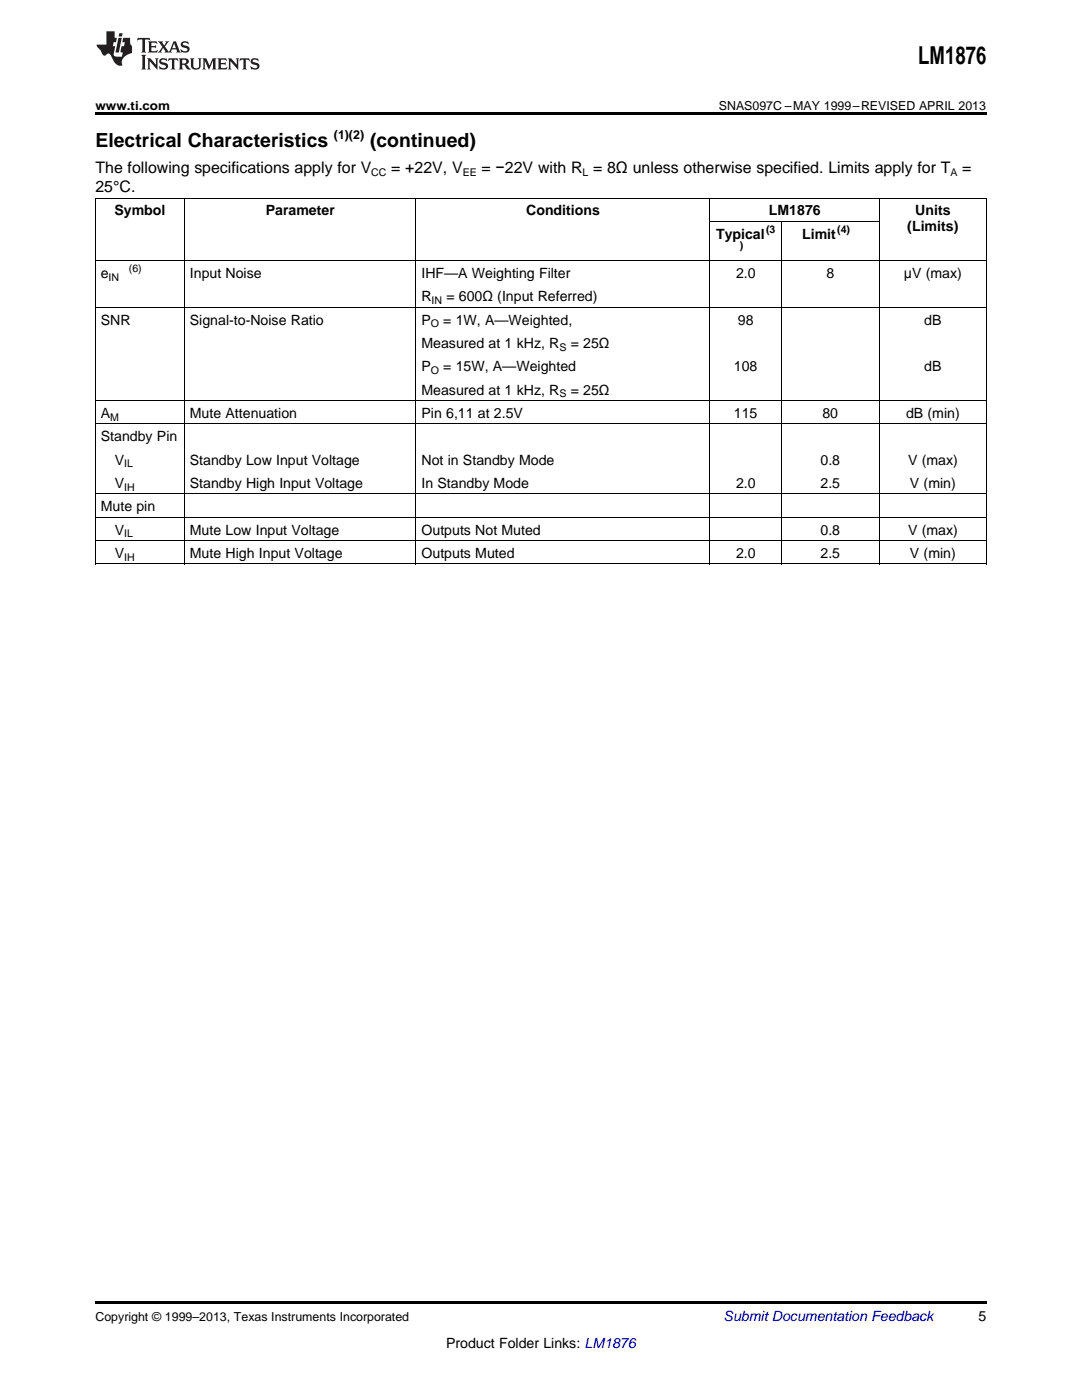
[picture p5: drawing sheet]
<svg xmlns="http://www.w3.org/2000/svg" width="216mm" height="279mm" viewBox="0 0 216 279" stroke-linecap="round" stroke-linejoin="round" font-family="sans-serif">
<defs><g id="words">
<text font-size="4.9" x="183.2" y="12.8">LM1876</text>
<g font-size="3.9">
<text x="19" y="29.3">Electrical Characteristics</text>
<text x="73.8" y="29.3">(continued)</text>
</g>
<g font-size="3.2">
<text x="19" y="34.4">The following specifications apply for V</text>
<text x="78.1" y="34.4">= +22V, V</text>
<text x="96.1" y="34.4">= −22V with R = 8Ω unless otherwise specified. Limits apply for T</text>
<text x="192" y="34.4">=</text>
<text x="19" y="38.3">25°C.</text>
</g>
<g font-size="2.8">
<text x="22.8" y="43">Symbol</text>
<text x="53" y="43">Parameter</text>
<text x="105" y="43">Conditions</text>
<text x="142.9" y="47.6">Typical</text>
<text x="153.4" y="43">LM1876</text>
<text x="160.1" y="47.6">Limit</text>
<text x="181" y="46.1">(Limits)</text>
<text x="182.6" y="43">Units</text>
<text x="20.1" y="55.5">e</text>
<text x="37.9" y="55.5">Input Noise</text>
<text x="84.1" y="55.5">IHF—A Weighting Filter</text>
<text x="146.9" y="55.5">2.0</text>
<text x="164.9" y="55.5">8</text>
<text x="180.4" y="55.5">μV (max)</text>
<text x="20.1" y="64.8">SNR</text>
<text x="37.9" y="64.8">Signal-to-Noise Ratio</text>
<text x="84.1" y="60.1">R</text>
<text x="84.1" y="64.8">P</text>
<text x="88.4" y="64.8">= 1W, A—Weighted,</text>
<text x="89.1" y="60.1">= 600Ω (Input Referred)</text>
<text x="147.2" y="64.8">98</text>
<text x="184.4" y="64.8">dB</text>
<text x="84.1" y="69.4">Measured at 1 kHz, R</text>
<text x="113.9" y="69.4">= 25Ω</text>
<text x="84.1" y="74.1">P</text>
<text x="88.4" y="74.1">= 15W, A—Weighted</text>
<text x="146.4" y="74.1">108</text>
<text x="184.4" y="74.1">dB</text>
<text x="20.1" y="83.4">A</text>
<text x="37.9" y="83.4">Mute Attenuation</text>
<text x="84.1" y="78.7">Measured at 1 kHz, R</text>
<text x="84.1" y="83.4">Pin 6,11 at 2.5V</text>
<text x="113.9" y="78.7">= 25Ω</text>
<text x="146.4" y="83.4">115</text>
<text x="164.1" y="83.4">80</text>
<text x="180.8" y="83.4">dB (min)</text>
<text x="20.1" y="88.1">Standby Pin</text>
<text x="22.9" y="92.7">V</text>
<text x="37.9" y="92.7">Standby Low Input Voltage</text>
<text x="84.1" y="92.7">Not in Standby Mode</text>
<text x="163.7" y="92.7">0.8</text>
<text x="181.2" y="92.7">V (max)</text>
<text x="22.9" y="97.4">V</text>
<text x="37.9" y="97.4">Standby High Input Voltage</text>
<text x="84.1" y="97.4">In Standby Mode</text>
<text x="146.9" y="97.4">2.0</text>
<text x="163.7" y="97.4">2.5</text>
<text x="181.6" y="97.4">V (min)</text>
<text x="20.1" y="102">Mute pin</text>
<text x="22.9" y="106.7">V</text>
<text x="37.9" y="106.7">Mute Low Input Voltage</text>
<text x="84.1" y="106.7">Outputs Not Muted</text>
<text x="163.7" y="106.7">0.8</text>
<text x="181.2" y="106.7">V (max)</text>
<text x="22.9" y="111.3">V</text>
<text x="37.9" y="111.3">Mute High Input Voltage</text>
<text x="84.1" y="111.3">Outputs Muted</text>
<text x="146.9" y="111.3">2.0</text>
<text x="163.7" y="111.3">2.5</text>
<text x="181.6" y="111.3">V (min)</text>
<text x="195.3" y="263.6">5</text>
<text x="89" y="269">Product Folder Links: LM1876</text>
</g>
<text font-size="2.8" fill="#0000c8" x="144.4" y="263.6">Submit Documentation Feedback</text>
<g font-size="2.5">
<text x="19" y="21.9">www.ti.com</text>
<text x="143.4" y="21.9">SNAS097C –MAY 1999–REVISED APRIL 2013</text>
<text x="66.6" y="27.7">(1)(2)</text>
<text x="19" y="263.6">Copyright © 1999–2013, Texas Instruments Incorporated</text>
</g>
<g font-size="2.1">
<text x="74.1" y="35.1">CC</text>
<text x="92.3" y="35.1">EE</text>
<text x="116.2" y="35.1">L</text>
<text x="189.7" y="35.1">A</text>
<text x="152.8" y="46.5">(3</text>
<text x="167" y="46.5">(4)</text>
<text x="147.6" y="49.7">)</text>
<text x="21.7" y="56">IN</text>
<text x="25.7" y="54.3">(6)</text>
<text x="86" y="65.3">O</text>
<text x="86.1" y="60.7">IN</text>
<text x="111.6" y="70">S</text>
<text x="86" y="74.6">O</text>
<text x="22" y="84">M</text>
<text x="111.6" y="79.3">S</text>
<text x="24.8" y="93.3">IL</text>
<text x="24.8" y="97.9">IH</text>
<text x="24.8" y="107.2">IL</text>
<text x="24.8" y="111.9">IH</text>
</g>
</g></defs>
<path d="M19 22.5h177.8v.5h-177.8zM19 259.7h177.8v.5h-177.8z" fill="#000"/>
<g fill="none" stroke="#000" stroke-width=".2">
<path d="M19 39.5h177.8M19.1 39.6v73M36.8 39.6v73M83 39.6v73M141.7 39.6v73M175.5 39.6v73M196.8 39.6v73M19 52h177.8M141.7 44.2h33.8M155.9 44.2v68.4M19 80h177.8M19 61.3h177.8"/>
<path d="M19 98.6h177.8M19 84.6h177.8M19 112.6h177.8M19 107.9h177.8M19 103.2h177.8"/>
</g>
<g fill="#231f20">
<path d="M27.5 7.6l-.1 .5 .4-.2h.6v.1v2.1l-.2 .4h1l-.3-.4v-2.1l.1-.1h.5l.5 .2-.2-.5zM29.5 8.3l.2 .3v1.5l-.2 .4h1.8l.2-.6a1.04 1.04 0 0 1-1.3 .2v-.7h.6l.3 .2v-.6l-.3 .2h-.6v-.6l.8-.1 .4 .3-.2-.5zM31.5 8.3l.9 1.1-.9 1.1h.8l-.2-.2 .5-.7 .4 .7-.2 .2h1.5l-.1-.2 .1-.4h.9l.1 .4-.2 .2h1l-.3-.3-.7-1.9h-.5l-.9 2-.8-1 .9-1h-.8l.1 .3-.3 .5-.4-.6 .2-.2zM34.7 8.6l.4 1h-.7zM36.3 8.4a.63 .63 0 0 0-.2 .7 .63 .63 0 0 0 .6 .4l.6 .2 .1 .2a.75 .75 0 0 1-.7 .4 .75 .75 0 0 1-.6-.5l.1 .7 .1-.1a1.11 1.11 0 0 0 1.5-.6 1.13 1.13 0 0 0-1.2-.8l-.1-.4a1.04 1.04 0 0 1 1.2 .2l-.2-.5-.1 .1-.5-.2zM28.2 10.9l.2 .4v2.2l-.2 .4h1l-.3-.4v-2.2l.3-.4zM29.3 11.6l.3 .4v1.5l-.3 .4h.8l-.2-.4v-1.3l1.5 1.7v-1.9l.2-.4h-.7l.2 .4v.9l-1.1-1.3zM32 11.8a.62 .62 0 0 0-.2 .7 .62 .62 0 0 0 .6 .4l.6 .1 .1 .3a.76 .76 0 0 1-.7 .3 .76 .76 0 0 1-.6-.4l.1 .7 .1-.1a1.11 1.11 0 0 0 1.5-.6 1.13 1.13 0 0 0-1.2-.8l-.1-.4a1.04 1.04 0 0 1 1.2 .2l-.2-.6-.1 .1-.5-.1zM33.7 11.6l-.2 .6a.61 .61 0 0 1 .8-.3v1.6l-.2 .4h.9l-.2-.4v-1.6a.63 .63 0 0 1 .8 .3l-.2-.6zM35.6 11.6l.3 .4v1.5l-.3 .4h1l-.2-.2v-.8l.5 .2a.76 .76 0 0 0 1.2 .7l-1-1a.58 .58 0 0 0 .6-.5 .58 .58 0 0 0-.5-.6zM36.4 11.9h.1a.45 .45 0 0 1 .5 .1 .45 .45 0 0 1 .1 .5l-.7 .2zM37.9 11.6l.2 .2a2.17 2.17 0 0 0 .3 1.9 .99 .99 0 0 0 1.6-.6v-1.1l.2-.4h-.7l.2 .2a1.92 1.92 0 0 1-.2 1.8 .6 .6 0 0 1-.9-.5v-1.1l.2-.4zM40.4 11.6l.2 .4v1.5l-.2 .4h.7l-.2-.4v-1.4l.8 1.8 .8-1.8v1.4l-.2 .4h.9l-.2-.4v-1.5l.2-.4h-.8l-.6 1.5-.6-1.5zM43.4 11.6l.2 .4v1.5l-.2 .4h1.8l.2-.6a1.04 1.04 0 0 1-1.3 .1v-.6h.5l.4 .2v-.6l-.4 .2h-.5v-.7h.8l.3 .3-.1-.6zM45.5 11.6l.2 .4v1.5l-.2 .4h.7l-.2-.4v-1.3l1.5 1.7v-1.9l.2-.4h-.7l.2 .4v.9l-1.1-1.3zM47.9 11.6l-.1 .6a.61 .61 0 0 1 .8-.3v1.6l-.3 .4h1l-.3-.4 .1-1.6a.63 .63 0 0 1 .7 .3l-.1-.6zM50.2 11.8a.62 .62 0 0 0-.2 .7 .62 .62 0 0 0 .6 .4l.6 .1 .2 .3a.76 .76 0 0 1-.8 .3 .76 .76 0 0 1-.6-.4l.1 .7 .2-.1a1.11 1.11 0 0 0 1.5-.6 1.13 1.13 0 0 0-1.3-.8l-.1-.4a1.04 1.04 0 0 1 1.2 .2l-.1-.6-.2 .1-.5-.1z"/>
<path d="M21.2 6.3v2.6h-1.9l.1 .4 .7 .9a.91 .91 0 0 0 1 .8 .56 .56 0 0 1 .5-.3 .56 .56 0 0 1 .5 .3l.4 .8a1.53 1.53 0 0 0 1.9 1.2 1.54 1.54 0 0 1 1-2.1l.9-.3v-1.4a1.52 1.52 0 0 1-.3-1.6h-1.4l-.2 .8h.5l-.2 .8h-.4l-.2 1v.2l.4 .1-.2 .8a1.93 1.93 0 0 1-1.6-.3l.3-1.8h-.5l.2-.8h.4l.2-.8h-.4v-1.3zM23.6 7.6l-.6 2.9h.7l.6-2.9zM23.8 6.6l-.1 .7h.6l.2-.7z"/>
</g>
<use href="#words"/>
</svg>
